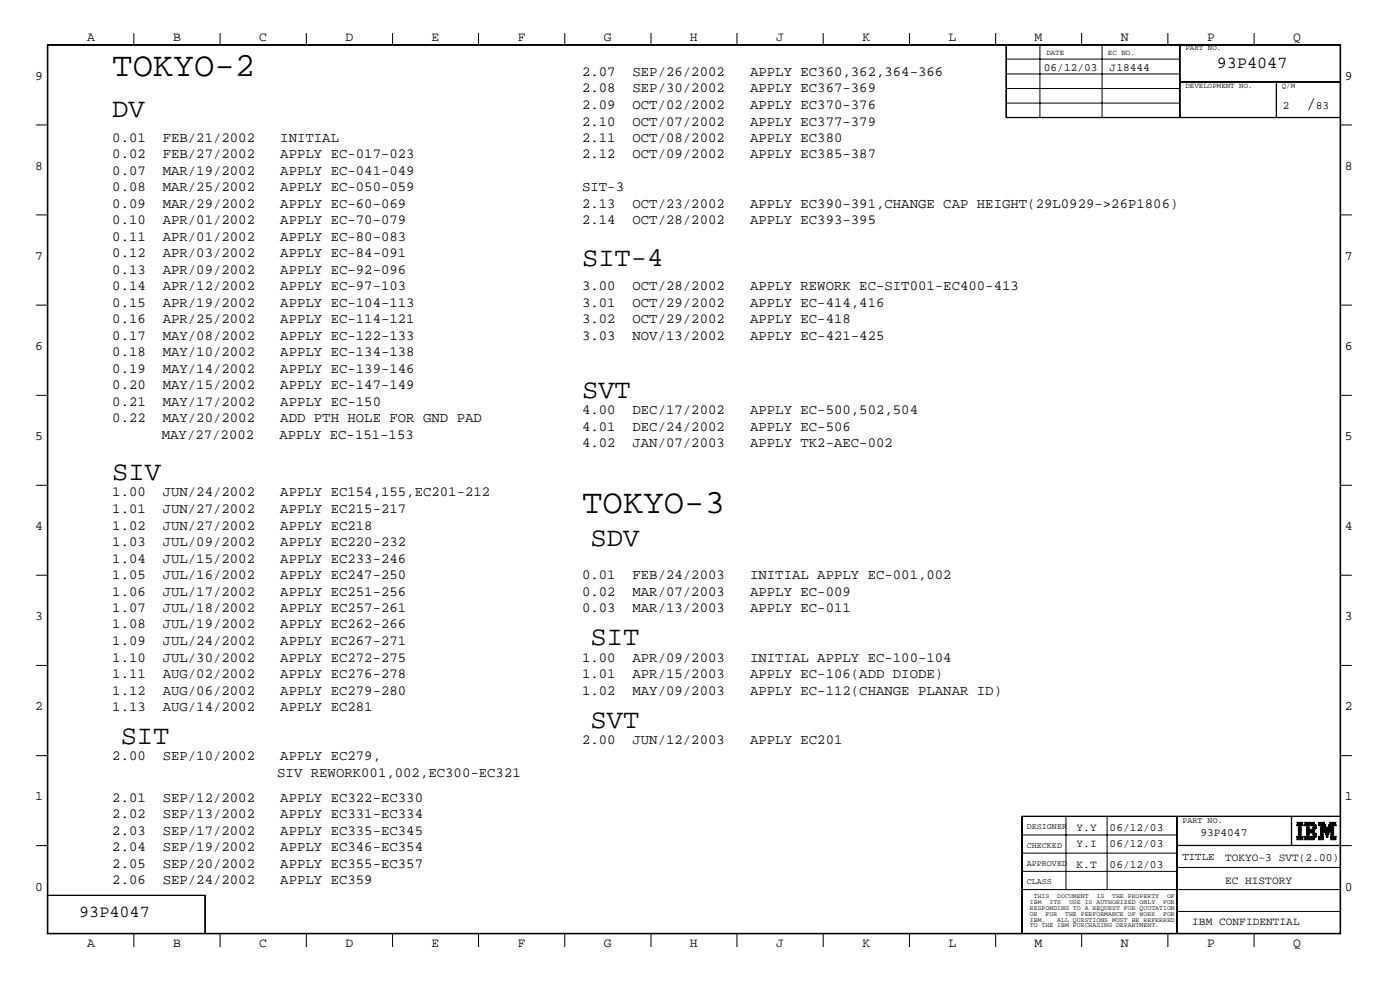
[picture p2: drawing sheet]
<svg xmlns="http://www.w3.org/2000/svg" width="423mm" height="299mm" viewBox="0 0 423 299" stroke-linecap="round" stroke-linejoin="round" font-family="sans-serif">
<defs><g id="words">
<g font-size="10.3">
<text x="34" y="22.9">TOKYO-2</text>
<text x="176" y="155">TOKYO-3</text>
</g>
<g font-size="8.2">
<text x="34" y="35.4">DV</text>
<text x="176" y="80.3">SIT-4</text>
<text x="176" y="120.1">SVT</text>
<text x="34" y="145">SIV</text>
<text x="178.6" y="165">SDV</text>
<text x="178.6" y="194.9">SIT</text>
<text x="178.6" y="219.9">SVT</text>
<text x="36.5" y="224.8">SIT</text>
</g>
<text font-size="5.2" x="395" y="32.9">/</text>
<g font-size="5.1">
<text x="368" y="20.5">93P4047</text>
<text x="24" y="277.2">93P4047</text>
</g>
<g font-size="4.2">
<text x="176" y="22.9">2.07</text>
<text x="191.3" y="22.9">SEP/26/2002</text>
<text x="226.8" y="22.9">APPLY EC360,362,364-366</text>
<text x="176" y="27.9">2.08</text>
<text x="191.3" y="27.9">SEP/30/2002</text>
<text x="226.8" y="27.9">APPLY EC367-369</text>
<text x="176" y="32.9">2.09</text>
<text x="191.3" y="32.9">OCT/02/2002</text>
<text x="226.8" y="32.9">APPLY EC370-376</text>
<text x="176" y="37.9">2.10</text>
<text x="191.3" y="37.9">OCT/07/2002</text>
<text x="226.8" y="37.9">APPLY EC377-379</text>
<text x="34" y="47.8">0.02</text>
<text x="34" y="42.8">0.01</text>
<text x="49.2" y="47.8">FEB/27/2002</text>
<text x="49.2" y="42.8">FEB/21/2002</text>
<text x="84.8" y="47.8">APPLY EC-017-023</text>
<text x="84.8" y="42.8">INITIAL</text>
<text x="176" y="42.8">2.11</text>
<text x="176" y="47.8">2.12</text>
<text x="191.3" y="42.8">OCT/08/2002</text>
<text x="191.3" y="47.8">OCT/09/2002</text>
<text x="226.8" y="42.8">APPLY EC380</text>
<text x="226.8" y="47.8">APPLY EC385-387</text>
<text x="34" y="52.8">0.07</text>
<text x="49.2" y="52.8">MAR/19/2002</text>
<text x="84.8" y="52.8">APPLY EC-041-049</text>
<text x="34" y="57.8">0.08</text>
<text x="49.2" y="57.8">MAR/25/2002</text>
<text x="84.8" y="57.8">APPLY EC-050-059</text>
<text x="176" y="57.8">SIT-3</text>
<text x="34" y="62.8">0.09</text>
<text x="49.2" y="62.8">MAR/29/2002</text>
<text x="84.8" y="62.8">APPLY EC-60-069</text>
<text x="176" y="62.8">2.13</text>
<text x="191.3" y="62.8">OCT/23/2002</text>
<text x="226.8" y="62.8">APPLY EC390-391,CHANGE CAP HEIGHT(29L0929-&gt;26P1806)</text>
<text x="34" y="67.8">0.10</text>
<text x="49.2" y="67.8">APR/01/2002</text>
<text x="84.8" y="67.8">APPLY EC-70-079</text>
<text x="176" y="67.8">2.14</text>
<text x="191.3" y="67.8">OCT/28/2002</text>
<text x="226.8" y="67.8">APPLY EC393-395</text>
<text x="34" y="72.8">0.11</text>
<text x="34" y="77.8">0.12</text>
<text x="49.2" y="72.8">APR/01/2002</text>
<text x="49.2" y="77.8">APR/03/2002</text>
<text x="84.8" y="72.8">APPLY EC-80-083</text>
<text x="84.8" y="77.8">APPLY EC-84-091</text>
<text x="34" y="82.7">0.13</text>
<text x="49.2" y="82.7">APR/09/2002</text>
<text x="84.8" y="82.7">APPLY EC-92-096</text>
<text x="34" y="87.7">0.14</text>
<text x="49.2" y="87.7">APR/12/2002</text>
<text x="84.8" y="87.7">APPLY EC-97-103</text>
<text x="176" y="87.7">3.00</text>
<text x="191.3" y="87.7">OCT/28/2002</text>
<text x="226.8" y="87.7">APPLY REWORK EC-SIT001-EC400-413</text>
<text x="34" y="92.7">0.15</text>
<text x="49.2" y="92.7">APR/19/2002</text>
<text x="84.8" y="92.7">APPLY EC-104-113</text>
<text x="176" y="92.7">3.01</text>
<text x="191.3" y="92.7">OCT/29/2002</text>
<text x="226.8" y="92.7">APPLY EC-414,416</text>
<text x="34" y="97.7">0.16</text>
<text x="49.2" y="97.7">APR/25/2002</text>
<text x="84.8" y="97.7">APPLY EC-114-121</text>
<text x="176" y="97.7">3.02</text>
<text x="191.3" y="97.7">OCT/29/2002</text>
<text x="226.8" y="97.7">APPLY EC-418</text>
<text x="34" y="102.7">0.17</text>
<text x="34" y="107.7">0.18</text>
<text x="49.2" y="102.7">MAY/08/2002</text>
<text x="49.2" y="107.7">MAY/10/2002</text>
<text x="84.8" y="102.7">APPLY EC-122-133</text>
<text x="84.8" y="107.7">APPLY EC-134-138</text>
<text x="176" y="102.7">3.03</text>
<text x="191.3" y="102.7">NOV/13/2002</text>
<text x="226.8" y="102.7">APPLY EC-421-425</text>
<text x="34" y="112.7">0.19</text>
<text x="49.2" y="112.7">MAY/14/2002</text>
<text x="84.8" y="112.7">APPLY EC-139-146</text>
<text x="34" y="117.7">0.20</text>
<text x="49.2" y="117.7">MAY/15/2002</text>
<text x="84.8" y="117.7">APPLY EC-147-149</text>
<text x="34" y="122.6">0.21</text>
<text x="49.2" y="122.6">MAY/17/2002</text>
<text x="84.8" y="122.6">APPLY EC-150</text>
<text x="176" y="125.1">4.00</text>
<text x="191.3" y="125.1">DEC/17/2002</text>
<text x="226.8" y="125.1">APPLY EC-500,502,504</text>
<text x="34" y="127.6">0.22</text>
<text x="49.2" y="127.6">MAY/20/2002</text>
<text x="84.8" y="127.6">ADD PTH HOLE FOR GND PAD</text>
<text x="176" y="130.1">4.01</text>
<text x="191.3" y="130.1">DEC/24/2002</text>
<text x="226.8" y="130.1">APPLY EC-506</text>
<text x="48.9" y="132.6">MAY/27/2002</text>
<text x="84.5" y="132.6">APPLY EC-151-153</text>
<text x="176" y="135.1">4.02</text>
<text x="191.3" y="135.1">JAN/07/2003</text>
<text x="226.8" y="135.1">APPLY TK2-AEC-002</text>
<text x="34" y="155">1.01</text>
<text x="34" y="150">1.00</text>
<text x="49.2" y="155">JUN/27/2002</text>
<text x="49.2" y="150">JUN/24/2002</text>
<text x="84.8" y="155">APPLY EC215-217</text>
<text x="84.8" y="150">APPLY EC154,155,EC201-212</text>
<text x="34" y="160">1.02</text>
<text x="49.2" y="160">JUN/27/2002</text>
<text x="84.8" y="160">APPLY EC218</text>
<text x="34" y="165">1.03</text>
<text x="49.2" y="165">JUL/09/2002</text>
<text x="84.8" y="165">APPLY EC220-232</text>
<text x="34" y="170">1.04</text>
<text x="49.2" y="170">JUL/15/2002</text>
<text x="84.8" y="170">APPLY EC233-246</text>
<text x="34" y="175">1.05</text>
<text x="49.2" y="175">JUL/16/2002</text>
<text x="84.8" y="175">APPLY EC247-250</text>
<text x="176" y="175">0.01</text>
<text x="191.3" y="175">FEB/24/2003</text>
<text x="226.8" y="175">INITIAL APPLY EC-001,002</text>
<text x="34" y="180">1.06</text>
<text x="34" y="184.9">1.07</text>
<text x="49.2" y="180">JUL/17/2002</text>
<text x="49.2" y="184.9">JUL/18/2002</text>
<text x="84.8" y="180">APPLY EC251-256</text>
<text x="84.8" y="184.9">APPLY EC257-261</text>
<text x="176" y="180">0.02</text>
<text x="176" y="184.9">0.03</text>
<text x="191.3" y="180">MAR/07/2003</text>
<text x="191.3" y="184.9">MAR/13/2003</text>
<text x="226.8" y="180">APPLY EC-009</text>
<text x="226.8" y="184.9">APPLY EC-011</text>
<text x="34" y="189.9">1.08</text>
<text x="49.2" y="189.9">JUL/19/2002</text>
<text x="84.8" y="189.9">APPLY EC262-266</text>
<text x="34" y="194.9">1.09</text>
<text x="49.2" y="194.9">JUL/24/2002</text>
<text x="84.8" y="194.9">APPLY EC267-271</text>
<text x="34" y="199.9">1.10</text>
<text x="49.2" y="199.9">JUL/30/2002</text>
<text x="84.8" y="199.9">APPLY EC272-275</text>
<text x="176" y="199.9">1.00</text>
<text x="191.3" y="199.9">APR/09/2003</text>
<text x="226.8" y="199.9">INITIAL APPLY EC-100-104</text>
<text x="34" y="204.9">1.11</text>
<text x="34" y="209.9">1.12</text>
<text x="49.2" y="204.9">AUG/02/2002</text>
<text x="49.2" y="209.9">AUG/06/2002</text>
<text x="84.8" y="204.9">APPLY EC276-278</text>
<text x="84.8" y="209.9">APPLY EC279-280</text>
<text x="176" y="204.9">1.01</text>
<text x="176" y="209.9">1.02</text>
<text x="191.3" y="204.9">APR/15/2003</text>
<text x="191.3" y="209.9">MAY/09/2003</text>
<text x="226.8" y="204.9">APPLY EC-106(ADD DIODE)</text>
<text x="226.8" y="209.9">APPLY EC-112(CHANGE PLANAR ID)</text>
<text x="34" y="214.9">1.13</text>
<text x="49.2" y="214.9">AUG/14/2002</text>
<text x="84.8" y="214.9">APPLY EC281</text>
<text x="176" y="224.8">2.00</text>
<text x="191.3" y="224.8">JUN/12/2003</text>
<text x="226.8" y="224.8">APPLY EC201</text>
<text x="34" y="229.8">2.00</text>
<text x="49.2" y="229.8">SEP/10/2002</text>
<text x="84.8" y="229.8">APPLY EC279,</text>
<text x="83.8" y="234.8">SIV REWORK001,002,EC300-EC321</text>
<text x="34" y="242.2">2.01</text>
<text x="49.2" y="242.2">SEP/12/2002</text>
<text x="84.8" y="242.2">APPLY EC322-EC330</text>
<text x="34" y="247.2">2.02</text>
<text x="49.2" y="247.2">SEP/13/2002</text>
<text x="84.8" y="247.2">APPLY EC331-EC334</text>
<text x="34" y="252.2">2.03</text>
<text x="34" y="257.2">2.04</text>
<text x="49.2" y="252.2">SEP/17/2002</text>
<text x="49.2" y="257.2">SEP/19/2002</text>
<text x="84.8" y="252.2">APPLY EC335-EC345</text>
<text x="84.8" y="257.2">APPLY EC346-EC354</text>
<text x="34" y="262.2">2.05</text>
<text x="49.2" y="262.2">SEP/20/2002</text>
<text x="84.8" y="262.2">APPLY EC355-EC357</text>
<text x="34" y="267.2">2.06</text>
<text x="49.2" y="267.2">SEP/24/2002</text>
<text x="84.8" y="267.2">APPLY EC359</text>
</g>
<g font-size="4">
<text x="26.3" y="12.5">A</text>
<text x="52.3" y="12.5">B</text>
<text x="78.4" y="12.5">C</text>
<text x="104.5" y="12.5">D</text>
<text x="130.5" y="12.5">E</text>
<text x="156.5" y="12.5">F</text>
<text x="182.6" y="12.5">G</text>
<text x="208.6" y="12.5">H</text>
<text x="234.7" y="12.5">J</text>
<text x="260.8" y="12.5">K</text>
<text x="286.9" y="12.5">L</text>
<text x="312.8" y="12.5">M</text>
<text x="338.9" y="12.5">N</text>
<text x="365" y="12.5">P</text>
<text x="391.1" y="12.5">Q</text>
<text x="10.7" y="24.1">9</text>
<text x="406.7" y="24.1">9</text>
<text x="10.7" y="51.4">8</text>
<text x="406.7" y="51.4">8</text>
<text x="10.7" y="78.6">7</text>
<text x="406.7" y="78.6">7</text>
<text x="10.7" y="105.8">6</text>
<text x="406.7" y="105.8">6</text>
<text x="10.7" y="133.1">5</text>
<text x="406.7" y="133.1">5</text>
<text x="10.7" y="160.2">4</text>
<text x="406.7" y="160.2">4</text>
<text x="10.7" y="187.5">3</text>
<text x="406.7" y="187.5">3</text>
<text x="10.7" y="214.6">2</text>
<text x="406.7" y="214.6">2</text>
<text x="10.7" y="241.9">1</text>
<text x="406.7" y="241.9">1</text>
<text x="10.7" y="269.2">0</text>
<text x="406.7" y="269.2">0</text>
<text x="26.3" y="286.2">A</text>
<text x="52.3" y="286.2">B</text>
<text x="78.4" y="286.2">C</text>
<text x="104.5" y="286.2">D</text>
<text x="130.5" y="286.2">E</text>
<text x="156.5" y="286.2">F</text>
<text x="182.6" y="286.2">G</text>
<text x="208.6" y="286.2">H</text>
<text x="234.7" y="286.2">J</text>
<text x="260.8" y="286.2">K</text>
<text x="286.9" y="286.2">L</text>
<text x="312.8" y="286.2">M</text>
<text x="338.9" y="286.2">N</text>
<text x="365" y="286.2">P</text>
<text x="391.1" y="286.2">Q</text>
</g>
<g font-size="3.4">
<text x="315.6" y="21.4">06/12/03</text>
<text x="335.5" y="21.4">J18444</text>
<text x="387.9" y="32.9">2</text>
<text x="397.8" y="32.9">83</text>
<text x="325.5" y="251">Y.Y</text>
<text x="335.5" y="251">06/12/03</text>
<text x="325.5" y="255.9">Y.I</text>
<text x="335.5" y="255.9">06/12/03</text>
<text x="363" y="252.7">93P4047</text>
<text x="325.5" y="262.2">K.T</text>
<text x="335.5" y="262.2">06/12/03</text>
<text x="370.4" y="260.2">TOKYO-3 SVT(2.00)</text>
<text x="370.4" y="267.2">EC HISTORY</text>
<text x="360.5" y="279.7">IBM CONFIDENTIAL</text>
</g>
<text font-size="3.2" x="357.5" y="260">TITLE</text>
<g font-size="2.5">
<text x="310.5" y="250.6">DESIGNER</text>
<text x="357.5" y="248.8">PART NO.</text>
<text x="310.5" y="256.1">CHECKED</text>
<text x="310.5" y="261.5">APPROVED</text>
<text x="310.5" y="267">CLASS</text>
</g>
<g font-size="2.3">
<text x="316.4" y="16.7">DATE</text>
<text x="335" y="16.7">EC NO.</text>
<text x="358.5" y="15.2">PART NO.</text>
<text x="358.5" y="26.6">DEVELOPMENT NO.</text>
<text x="387.6" y="26.6">Q/M</text>
</g>
<g font-size="2">
<text x="311.4" y="273.2">IBM</text>
<text x="311.4" y="275">RESPONDING TO A REQUEST FOR QUOTATION</text>
<text x="312.6" y="271.4">THIS</text>
<text x="317.3" y="273.2">ITS</text>
<text x="319.7" y="271.4">DOCUMENT</text>
<text x="323.3" y="273.2">USE IS AUTHORIZED ONLY</text>
<text x="331.6" y="271.4">IS</text>
<text x="336.3" y="271.4">THE PROPERTY</text>
<text x="351.7" y="273.2">FOR</text>
<text x="352.9" y="271.4">OF</text>
<text x="311.4" y="276.7">OR</text>
<text x="311.4" y="278.6">IBM.</text>
<text x="311.4" y="280.2">TO THE IBM PURCHASING DEPARTMENT.</text>
<text x="316.1" y="276.7">FOR</text>
<text x="319.7" y="278.6">ALL QUESTIONS MUST BE REFERRED</text>
<text x="322.1" y="276.7">THE PERFORMANCE OF WORK</text>
<text x="351.7" y="276.7">FOR</text>
</g>
</g></defs>
<g fill="none" stroke="#000" stroke-width=".3">
<path d="M14.3 13.5h391.1v268.7h-391.1zM14.5 13.6h390.7v268.4h-390.7zM40.5 10v3.5M66.5 10v3.5M92.6 10v3.5M118.7 10v3.5M144.7 10v3.5M170.8 10v3.5M196.8 10v3.5M222.8 10v3.5M248.9 10v3.5M275 10v3.5"/>
<path d="M301.1 10v3.5M304.2 13.5v22.1h101.2M304.2 17.9h52.5M304.3 13.5v22.1M314.5 13.5v22.1M327.1 10v3.5M333.2 13.5v22.1M353.1 10v3.5M356.7 13.5v22.1M356.9 13.5v22.1M379.2 10v3.5M10.9 37.8h3.4"/>
<path d="M304.2 35.5h101.2M304.2 26.8h52.5M304.2 22.4h52.5M304.3 31.2h52.4M356.7 24.8h48.7M356.7 24.7h48.7M385.9 24.8v10.8M386 24.8v10.8M405.4 37.8h3.4M10.9 64.9h3.4M405.4 64.9h3.4M10.9 92.2h3.4"/>
<path d="M405.4 92.2h3.4M10.9 119.5h3.4M405.4 119.5h3.4M10.9 146.6h3.4M405.4 146.6h3.4M10.9 173.8h3.4M405.4 173.8h3.4M10.9 201.1h3.4M405.4 201.1h3.4M10.9 228.3h3.4M405.4 228.3h3.4M10.9 255.5h3.4"/>
<path d="M308.9 246.7h96.5M308.9 257.8h47M308.9 252.3h47M309.1 246.6v35.4M322.3 246.6v22.2M334.8 246.6v22.2M355.9 246.6v35.4M355.9 255.4h49.5M355.9 255.5h52.9M390.5 246.6v8.9M390.6 246.6v8.9M392.2 253.7h1.8z"/>
<path d="M392.2 253.4l1.8 .1zM392.2 253l1.8 .1zM392.2 252.8l1.8 .1zM392.2 252.7l1.8 .1zM392.2 249.4l1.8 .1zM392.2 249.3l1.8 .1zM392.2 249.2l1.8 .1zM392.2 248.5l1.8 .1zM392.2 253.6h1.8h-1.8M392.2 248.8h1.8h-1.8M392.2 248.7h1.8h-1.8M392.6 252.1l.8 .1z"/>
<path d="M392.6 252l.8 .1zM392.6 251.3l.8 .1zM392.6 250.9l.8 .1zM392.6 250.6l.8 .1zM392.6 250.2l.8 .1zM392.6 250l.8 .1zM392.6 252.3h.8h-.8M392.6 251.6h.8h-.8M392.6 251.5h.8h-.8M392.6 250.8h.8h-.8M392.6 249.9h.8h-.8M394.5 253.7h2.8z"/>
<path d="M394.5 253.4l3 .1zM394.5 248.5l2.8 .1zM394.5 253l3.3 .1zM394.5 252.8l3.4 .1zM394.5 252.7l3.4 .1zM394.5 249.4l3.4 .1zM394.5 249.3l3.4 .1zM394.5 249.2l3.3 .1zM394.5 253.6h2.9h-2.9M394.5 248.8h3h-3M394.5 248.7h2.9h-2.9M395.1 251.3l2.4 .1z"/>
<path d="M395.1 250.9l2.4 .1zM395.1 250.6l2.6 .1zM395.1 252.1l.8 .1zM395.1 252l.8 .1zM395.1 250.2l.8 .1zM395.1 250l.8 .1zM395.1 251.6h2.6h-2.6M395.1 251.5h2.5h-2.5M395.1 250.8h2.5h-2.5M395.1 252.3h.8h-.8M395.1 249.9h.8h-.8M397 252.1l1.1 .1z"/>
<path d="M397 252l1.1 .1zM397 250.2l1.1 .1zM397 250l1.1 .1zM397 252.3h1.1h-1.1M397 249.9h1.1h-1.1M398.7 253.7h1.4zM398.7 253.4l1.4 .1zM398.7 253l1.4 .1zM398.7 252.8l1.4 .1zM398.7 252.7l1.4 .1zM398.7 249.4l2.2 .1zM398.7 249.3l2.1 .1z"/>
<path d="M398.7 249.2l2 .1zM398.7 248.5l1.7 .1zM398.7 253.6h1.4h-1.4M398.7 248.8h1.8h-1.8M398.7 248.7h1.8h-1.8M399.3 252.1l.8 .1zM399.3 252l.8 .1zM399.3 251.3l.8 .1zM399.3 250.9l.8 .1zM399.3 250.6l.8 .1zM399.3 250.2l1.9 .1zM399.3 250l1.9 .1z"/>
<path d="M399.3 252.3h.8h-.8M399.3 251.6h.8h-.8M399.3 251.5h.8h-.8M399.3 250.8h.8h-.8M399.3 249.9h1.8h-1.8M400.3 250.6l2 .1zM400.4 250.9l1.8 .1zM400.4 250.8h1.8h-1.8M400.5 251.3l1.6 .1zM400.6 251.5h1.5h-1.5M400.6 251.6h1.4h-1.4M400.9 252.1l.8 .1z"/>
<path d="M400.9 252l.8 .1zM401 252.3h.7h-.7M401.1 252.7l.4 .1zM401.2 252.8l.3 .1zM401.2 253l.2 .1zM401.4 250.2l1.9 .1zM401.5 250l1.8 .1zM401.5 249.9h1.8h-1.8M401.7 249.4l2.2 .1zM401.8 249.3l2.1 .1zM401.8 249.2l2.1 .1zM402.1 248.8h1.8h-1.8"/>
<path d="M402.1 248.7h1.8h-1.8M402.2 248.5l1.7 .1zM402.4 253.7h1.5zM402.4 253.4l1.5 .1zM402.4 253l1.5 .1zM402.4 252.8l1.5 .1zM402.4 252.7l1.5 .1zM402.4 252.1l.9 .1zM402.4 252l.9 .1zM402.4 251.3l.9 .1zM402.4 250.9l.9 .1zM402.4 250.6l.9 .1z"/>
<path d="M402.4 253.6h1.5h-1.5M402.4 252.3h.9h-.9M402.4 251.6h.9h-.9M402.4 251.5h.9h-.9M402.4 250.8h.9h-.9M405.4 246.6h-96.5v35.4M14.3 270.5h47.8v11.5M14.3 270.6h47.8M62 270.5v11.5M308.9 268.8h96.5M308.9 263.3h47M355.9 275.4h49.5"/>
<path d="M355.9 262.1h49.5M40.5 282v4.2M66.5 282v4.2M92.6 282v4.2M118.7 282v4.2M144.7 282v4.2M170.8 282v4.2M196.8 282v4.2M222.8 282v4.2M248.9 282v4.2M275 282v4.2M301.1 282v4.2"/>
<path d="M327.1 282v4.2M353.1 282v4.2M379.2 282v4.2"/>
</g>
<use href="#words"/>
</svg>
